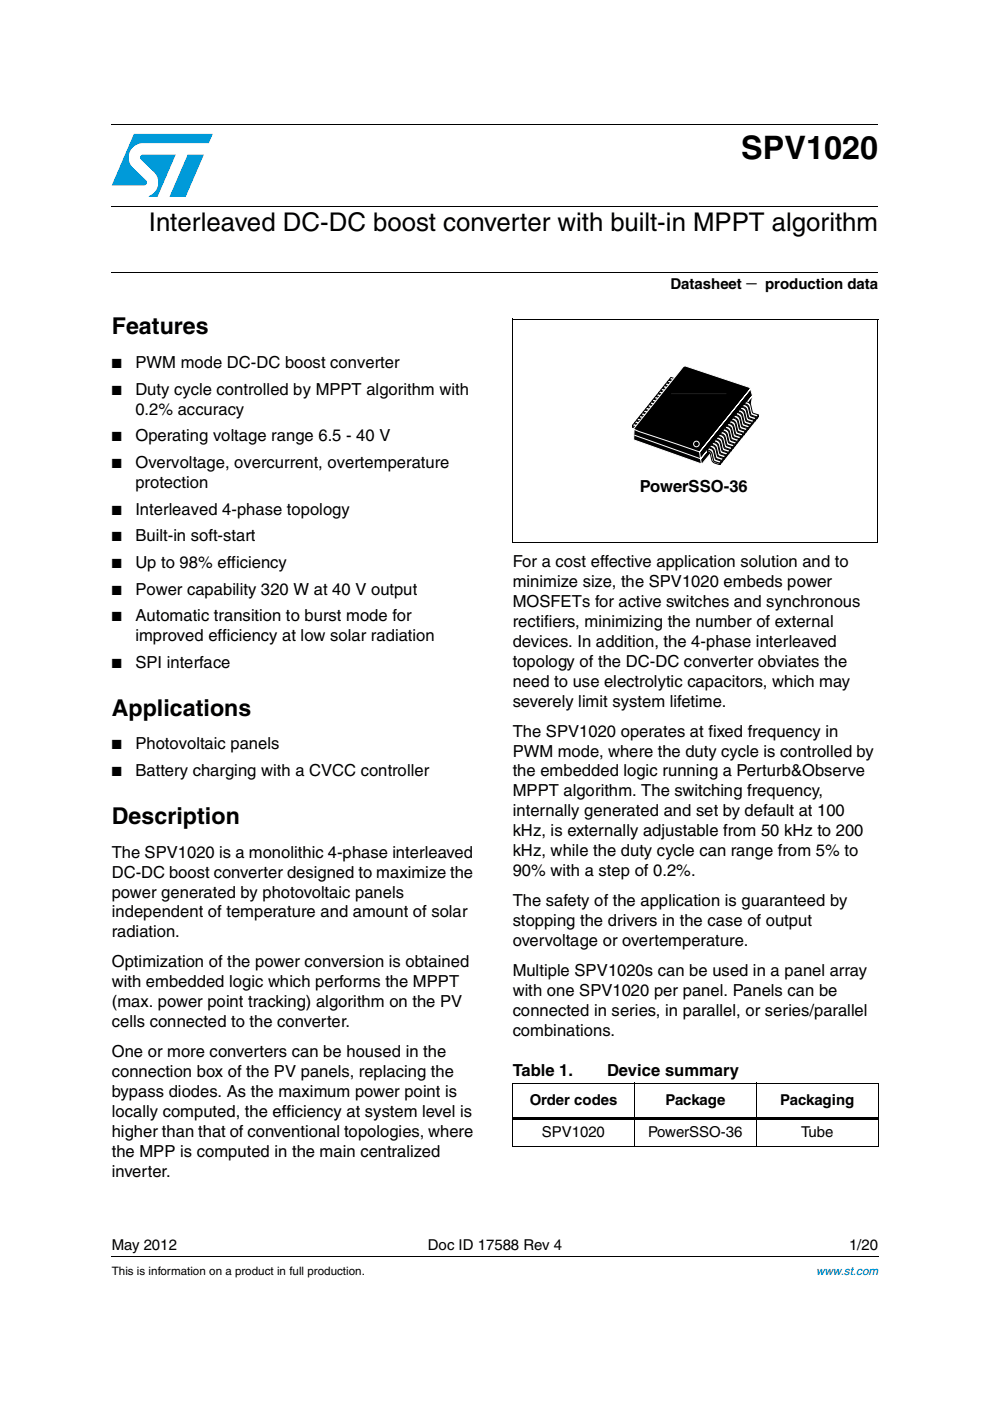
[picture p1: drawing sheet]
<svg xmlns="http://www.w3.org/2000/svg" width="210mm" height="297mm" viewBox="0 0 210 297" stroke-linecap="round" stroke-linejoin="round" font-family="sans-serif">
<defs><g id="words">
<text font-size="6.9" x="157.1" y="33.6">SPV1020</text>
<text font-size="5.5" x="31.6" y="49.1">Interleaved DC-DC boost converter with built-in MPPT algorithm</text>
<g font-size="4.9">
<text x="23.7" y="70.9">Features</text>
<text x="23.7" y="151.7">Applications</text>
<text x="23.7" y="174.6">Description</text>
</g>
<text font-size="4.2" x="158.2" y="61.3">−</text>
<g font-size="3.5">
<text x="28.7" y="78.1">PWM mode DC-DC boost converter</text>
<text x="28.7" y="83.7">Duty cycle controlled by MPPT algorithm with</text>
<text x="28.7" y="88">0.2% accuracy</text>
<text x="28.7" y="93.6">Operating voltage range 6.5 - 40 V</text>
<text x="28.7" y="99.3">Overvoltage, overcurrent, overtemperature</text>
<text x="28.7" y="103.5">protection</text>
<text x="135.6" y="104.3">PowerSSO-36</text>
<text x="28.7" y="109.1">Interleaved 4-phase topology</text>
<text x="28.7" y="114.8">Built-in soft-start</text>
<text x="28.7" y="120.4">Up to 98% efficiency</text>
<text x="108.7" y="120.2">For a cost effective application solution and to</text>
<text x="108.7" y="124.4">minimize size, the SPV1020 embeds power</text>
<text x="28.7" y="126.1">Power capability 320 W at 40 V output</text>
<text x="28.7" y="131.7">Automatic transition to burst mode for</text>
<text x="108.7" y="128.6">MOSFETs for active switches and synchronous</text>
<text x="28.7" y="135.9">improved efficiency at low solar radiation</text>
<text x="108.7" y="132.9">rectifiers, minimizing the number of external</text>
<text x="108.7" y="137.1">devices. In addition, the 4-phase interleaved</text>
<text x="28.7" y="141.6">SPI interface</text>
<text x="108.7" y="141.3">topology of the DC-DC converter obviates the</text>
<text x="108.7" y="145.6">need to use electrolytic capacitors, which may</text>
<text x="108.7" y="149.8">severely limit system lifetime.</text>
<text x="28.7" y="158.9">Photovoltaic panels</text>
<text x="108.7" y="156.2">The SPV1020 operates at fixed frequency in</text>
<text x="108.7" y="160.4">PWM mode, where the duty cycle is controlled by</text>
<text x="28.7" y="164.5">Battery charging with a CVCC controller</text>
<text x="108.7" y="164.6">the embedded logic running a Perturb&amp;Observe</text>
<text x="108.7" y="168.9">MPPT algorithm. The switching frequency,</text>
<text x="108.7" y="173.1">internally generated and set by default at 100</text>
<text x="108.7" y="177.3">kHz, is externally adjustable from 50 kHz to 200</text>
<text x="23.7" y="181.8">The SPV1020 is a monolithic 4-phase interleaved</text>
<text x="108.7" y="181.6">kHz, while the duty cycle can range from 5% to</text>
<text x="108.7" y="185.8">90% with a step of 0.2%.</text>
<text x="23.7" y="186.1">DC-DC boost converter designed to maximize the</text>
<text x="23.7" y="190.3">power generated by photovoltaic panels</text>
<text x="23.7" y="194.5">independent of temperature and amount of solar</text>
<text x="108.7" y="192.1">The safety of the application is guaranteed by</text>
<text x="108.7" y="196.4">stopping the drivers in the case of output</text>
<text x="23.7" y="198.8">radiation.</text>
<text x="108.7" y="200.6">overvoltage or overtemperature.</text>
<text x="23.7" y="205.1">Optimization of the power conversion is obtained</text>
<text x="23.7" y="209.3">with embedded logic which performs the MPPT</text>
<text x="108.7" y="207">Multiple SPV1020s can be used in a panel array</text>
<text x="23.7" y="213.6">(max. power point tracking) algorithm on the PV</text>
<text x="108.7" y="211.2">with one SPV1020 per panel. Panels can be</text>
<text x="108.7" y="215.4">connected in series, in parallel, or series/parallel</text>
<text x="23.7" y="217.8">cells connected to the converter.</text>
<text x="108.7" y="219.7">combinations.</text>
<text x="23.7" y="224.2">One or more converters can be housed in the</text>
<text x="23.7" y="228.4">connection box of the PV panels, replacing the</text>
<text x="23.7" y="232.6">bypass diodes. As the maximum power point is</text>
<text x="108.7" y="228.1">Table 1.</text>
<text x="128.7" y="228.1">Device summary</text>
<text x="23.7" y="236.9">locally computed, the efficiency at system level is</text>
<text x="23.7" y="241.1">higher than that of conventional topologies, where</text>
<text x="23.7" y="245.3">the MPP is computed in the main centralized</text>
<text x="23.7" y="249.6">inverter.</text>
</g>
<g font-size="3.2">
<text x="142.2" y="61.3">Datasheet</text>
<text x="162.3" y="61.3">production data</text>
<text x="112.3" y="234.3">Order codes</text>
<text x="141.1" y="234.3">Package</text>
<text x="165.4" y="234.3">Packaging</text>
<text x="114.9" y="241">SPV1020</text>
<text x="137.4" y="241">PowerSSO-36</text>
<text x="169.9" y="241">Tube</text>
<text x="23.7" y="265">May 2012</text>
<text x="90.7" y="265">Doc ID 17588 Rev 4</text>
<text x="180" y="265">1/20</text>
</g>
<g font-size="2.8">
<text x="23.7" y="78.1">■</text>
<text x="23.7" y="83.7">■</text>
<text x="23.7" y="93.6">■</text>
<text x="23.7" y="99.3">■</text>
<text x="23.7" y="109.1">■</text>
<text x="23.7" y="114.8">■</text>
<text x="23.7" y="120.4">■</text>
<text x="23.7" y="126.1">■</text>
<text x="23.7" y="131.7">■</text>
<text x="23.7" y="141.6">■</text>
<text x="23.7" y="158.9">■</text>
<text x="23.7" y="164.5">■</text>
</g>
<text font-size="2.5" x="23.7" y="270.4">This is information on a product in full production.</text>
<text font-size="2.5" fill="#00f" x="173.1" y="270.4">www.st.com</text>
</g></defs>
<g fill="#009ad9">
<path d="M39.8 32.8h3.4l-3.8 9h-3.5z"/>
<path d="M28.4 28.4h16.7l-.8 1.9h-14a3 3 0 0 0-2.8 2 3 3 0 0 0 .8 3.4l2.7 2.5a.62 .62 0 0 1 .1 .7 .62 .62 0 0 1-.6 .4h-6.8z"/>
<path d="M29.9 33l.4-.2h7l-3.9 9-1.9-.1a3.2 3.2 0 0 0 1.2-5.1l-2.9-2.8-.1-.4z"/>
</g>
<path d="M23.7 26.3h162.5M23.7 43.8h162.5M23.7 57.7h162.5M108.6 229.7h77.7M108.7 229.8v13.2M134.5 229.6v13.6M160.4 229.6v13.6M186.2 229.8v13.2M108.6 243.1h77.7M23.7 266.4h162.6" fill="none" stroke="#000" stroke-width=".21"/>
<path d="M108.6 236.9h77.7v.5h-77.7zM23.6 266.3l.1 .1z" fill="#000"/>
<path d="M134 77.6h26.9v21h-26.9z" fill="#fff"/>
<path d="M136.3 89.5l4.2 1.5-.1 1.8-3.5-1.2-.8-1.5z" fill="#000" stroke="#fff" stroke-width=".21"/>
<path d="M135.5 90.2l.2-.1-.3 .4-.3 .1z" fill="none" stroke="#000" stroke-width=".21"/>
<path d="M135.7 90v.5l-.4 .5 .1-.5z" fill="#fff" stroke="#231f20" stroke-width=".21"/>
<g fill="#fff" stroke="#000" stroke-width=".21">
<path d="M135.4 88.5l1.1 .4 .3-.2-.1 .5-1.3-.3z"/>
<path d="M135 89.1l1 .4 .3-.2-.1 .5-1.2-.4z"/>
<path d="M134.5 89.7l1.1 .3 .3-.1-.1 .5-1.3-.4z"/>
</g>
<path d="M134 90.2l1.2 .4 .4-1.3 .2-.2h.5l-.6 1.6-.2 .2-1.5-.3z" fill="#fff"/>
<path d="M134 90.2l1.2 .4 .4-1.3 .2-.2h.5l-.6 1.6-.2 .2-1.5-.3z" fill="none" stroke="#000" stroke-width=".21"/>
<g fill="#fff" stroke="#231f20" stroke-width=".21">
<path d="M136.3 89.1l.3-.1-.6 .5z"/>
<path d="M136.6 88.9l-.1 .6-.3 .4 .1-.5z"/>
<path d="M137.2 88l.3-.1-.4 .4-.2 .1z"/>
<path d="M137.5 87.9l-.1 .5-.3 .4v-.5z"/>
<path d="M138.1 86.9l.2-.1-.3 .5h-.3z"/>
<path d="M138.4 86.8l-.1 .5-.4 .4 .1-.5z"/>
<path d="M139 85.8l.2-.1-.3 .5h-.3z"/>
<path d="M139.2 85.7v.5l-.4 .4 .1-.5z"/>
<path d="M139.8 84.7l.3-.1-.4 .5h-.2z"/>
<path d="M140.1 84.6l-.1 .5-.3 .4 .1-.5z"/>
<path d="M140.7 83.6h.2l-.5 .5z"/>
<path d="M141 83.5l-.1 .5-.3 .4v-.5z"/>
<path d="M141.6 82.5h.2l-.3 .4-.3 .1z"/>
<path d="M141.9 82.4l-.1 .5-.4 .5 .1-.5z"/>
<path d="M142.4 81.5l.3-.1-.3 .4-.3 .1z"/>
<path d="M142.7 81.3v.5l-.4 .5 .1-.5z"/>
<path d="M143.3 80.4l.3-.1-.4 .4-.2 .1z"/>
<path d="M143.6 80.2l-.1 .6-.3 .4 .1-.5z"/>
</g>
<path d="M134.4 90.9l15.5 5-1.2 2.5-14.4-5.1zM144.9 92.4l4.9 1.7 .1 1.8-5.4-1.8z" fill="#000" stroke="#fff" stroke-width=".21"/>
<path d="M140.5 90.9l4.4 1.4-.3 1.3-4.1-1.4z" fill="#000" stroke="#000" stroke-width=".21"/>
<path d="M134.5 92.3l14 5" fill="none" stroke="#fff" stroke-width=".21"/>
<g fill="#fff" stroke="#000" stroke-width=".21">
<path d="M141.9 80.4l1.1 .4 .3-.1-.1 .5-1.3-.4z"/>
<path d="M141.5 81l1 .4 .3-.2-.1 .5-1.2-.4z"/>
<path d="M141 81.6l1.1 .4 .2-.2v.5l-1.3-.4z"/>
<path d="M140.5 82.2l1.1 .3 .3-.1-.1 .5-1.3-.4z"/>
<path d="M140.1 82.7l1 .4 .3-.1-.1 .5-1.2-.4z"/>
<path d="M139.6 83.3l1.1 .4 .3-.1-.1 .5-1.3-.4z"/>
<path d="M139.1 83.9l1.1 .4 .3-.2-.1 .5-1.3-.4z"/>
<path d="M138.7 84.5l1.1 .3 .2-.1v.5l-1.3-.4z"/>
<path d="M138.2 85.1l1.1 .3 .3-.1-.1 .5-1.3-.4z"/>
<path d="M137.7 85.6l1.1 .4 .3-.1-.1 .5-1.3-.4z"/>
<path d="M137.3 86.2l1 .4 .3-.2v.5l-1.3-.4z"/>
<path d="M136.8 86.8l1.1 .3 .3-.1-.1 .5-1.3-.4z"/>
<path d="M136.4 87.4l1 .3 .3-.1-.1 .5-1.2-.4z"/>
<path d="M135.9 87.9l1.1 .4 .2-.1v.5l-1.3-.4z"/>
<path d="M136.1 89.5l.1-.1-.2 .9-.3 .4z"/>
</g>
<path d="M134.4 89.8l1.1 .4-.4 .4-1.1-.4z" fill="#fff"/>
<path d="M134.4 89.8l1.1 .4-.4 .4-1.1-.4z" fill="none" stroke="#000" stroke-width=".21"/>
<g fill="#fff" stroke="#000" stroke-width=".21">
<path d="M134.8 89.2l1.1 .4-.3 .4-1.1-.3z"/>
<path d="M135.3 88.7l1.1 .3-.4 .4-1-.3z"/>
<path d="M135.8 88.1l1 .3-.3 .5-1.1-.4z"/>
<path d="M136.2 87.5l1.1 .4-.3 .4-1.1-.4z"/>
<path d="M136.7 86.9l1.1 .4-.4 .4-1-.3z"/>
<path d="M137.2 86.4l1 .3-.3 .4-1.1-.3z"/>
<path d="M137.6 85.8l1.1 .3-.3 .5-1.1-.4z"/>
<path d="M138.1 85.2l1.1 .4-.4 .4-1.1-.4z"/>
<path d="M138.5 84.6l1.1 .4-.3 .4-1.1-.3z"/>
<path d="M139 84.1l1.1 .3-.4 .4-1-.3z"/>
<path d="M139.5 83.5l1 .3-.3 .5-1.1-.4z"/>
<path d="M139.9 82.9l1.1 .3-.3 .5-1.1-.4z"/>
<path d="M140.4 82.3l1.1 .4-.4 .4-1-.3z"/>
<path d="M140.9 81.7l1 .4-.3 .4-1.1-.3z"/>
<path d="M141.3 81.2l1.1 .3-.3 .5-1.1-.4z"/>
<path d="M141.8 80.6l1.1 .3-.4 .5-1.1-.4z"/>
<path d="M142.2 80l1.1 .4-.3 .4-1.1-.4z"/>
<path d="M136.1 88.7h.2v.4h-.5l-.2 .2z"/>
</g>
<path d="M144.8 77.8l.2-.2h.4l13.3 4.5 .4 .3-10.8 13.4 10.7-13.2 .1-.3 .4 1.6-.2 1.8-10.6 12.8-.2-1.2 11-13.4-11 13.5-.2-1.6-14-4.8z" fill="#000" stroke="#fff" stroke-width=".21"/>
<path d="M153 97.8v.3l-.4 .4v-.3z" fill="#fff"/>
<path d="M153 97.8v.3l-.4 .4v-.3z" fill="none" stroke="#000" stroke-width=".21"/>
<g fill="#fff" stroke="#000" stroke-width=".21">
<path d="M153.4 97.2v.3l-.3 .5v-.4z"/>
<path d="M153.9 96.6v.3l-.4 .5v-.4z"/>
<path d="M154.3 96l.1 .4-.4 .4v-.3z"/>
<path d="M154.8 95.5v.3l-.3 .4v-.3z"/>
<path d="M155.3 94.9v.3l-.4 .5v-.4z"/>
<path d="M155.7 94.3v.3l-.3 .5v-.4z"/>
<path d="M156.2 93.7v.4l-.3 .4-.1-.3z"/>
<path d="M156.7 93.2v.3l-.4 .4v-.3z"/>
<path d="M157.1 92.6v.3l-.3 .4v-.3z"/>
<path d="M157.6 92v.3l-.4 .5v-.4z"/>
<path d="M158 91.4l.1 .4-.4 .4v-.3z"/>
<path d="M158.5 90.9v.3l-.3 .4v-.3z"/>
<path d="M159 90.3v.3l-.4 .4v-.3z"/>
<path d="M159.4 89.7v.3l-.3 .5v-.4z"/>
<path d="M159.9 89.1v.4l-.3 .4-.1-.3z"/>
<path d="M160.4 88.5v.4l-.4 .4v-.3z"/>
</g>
<path d="M160.8 88v.3l-.3 .4v-.3z" fill="#fff"/>
<path d="M160.8 88v.3l-.3 .4v-.3z" fill="none" stroke="#000" stroke-width=".21"/>
<path d="M150 95.4a1.16 1.16 0 0 1 1 .8l.4 1.6 1.2 .4v.3a1.95 1.95 0 0 1-1.6-.7l-.4-1.8-.6-.3z" fill="#fff"/>
<path d="M150 95.4a1.16 1.16 0 0 1 1 .8l.4 1.6 1.2 .4v.3a1.95 1.95 0 0 1-1.6-.7l-.4-1.8-.6-.3z" fill="none" stroke="#000" stroke-width=".21"/>
<g fill="#fff" stroke="#000" stroke-width=".21">
<path d="M150.4 94.8a1.16 1.16 0 0 1 1 .8l.4 1.6 1.3 .4v.4a1.95 1.95 0 0 1-1.6-.8l-.5-1.7-.6-.4z"/>
<path d="M150.9 94.2a1.16 1.16 0 0 1 1 .8l.4 1.6 1.2 .4v.4a1.95 1.95 0 0 1-1.6-.8l-.4-1.7-.6-.3z"/>
<path d="M151.3 93.6a1.16 1.16 0 0 1 1.1 .9l.4 1.5 1.2 .5v.3a1.95 1.95 0 0 1-1.6-.8l-.4-1.7-.7-.3z"/>
<path d="M151.8 93.1a1.16 1.16 0 0 1 1 .8l.4 1.6 1.3 .4v.3a1.95 1.95 0 0 1-1.7-.8l-.4-1.7-.6-.3z"/>
<path d="M152.3 92.5a1.16 1.16 0 0 1 1 .8l.4 1.6 1.2 .4v.4a1.96 1.96 0 0 1-1.6-.8l-.4-1.7-.6-.4z"/>
<path d="M152.7 91.9a1.16 1.16 0 0 1 1.1 .8l.4 1.6 1.2 .4v.4a1.96 1.96 0 0 1-1.6-.8l-.5-1.7-.6-.3z"/>
<path d="M153.2 91.3a1.16 1.16 0 0 1 1 .9l.4 1.5 1.2 .5 .1 .3a1.96 1.96 0 0 1-1.7-.8l-.4-1.7-.6-.3z"/>
<path d="M153.7 90.8a1.16 1.16 0 0 1 1 .8l.4 1.5 1.2 .5v.3a1.96 1.96 0 0 1-1.6-.8l-.4-1.7-.6-.3z"/>
<path d="M154.1 90.2a1.16 1.16 0 0 1 1 .8l.4 1.6 1.3 .4v.4a1.96 1.96 0 0 1-1.6-.8l-.5-1.7-.6-.4z"/>
<path d="M154.6 89.6a1.16 1.16 0 0 1 1 .8l.4 1.6 1.2 .4v.4a1.97 1.97 0 0 1-1.6-.8l-.4-1.7-.6-.3z"/>
<path d="M155 89a1.16 1.16 0 0 1 1.1 .9l.4 1.5 1.2 .5v.3a1.97 1.97 0 0 1-1.6-.8l-.4-1.7-.7-.3z"/>
<path d="M155.5 88.5a1.16 1.16 0 0 1 1 .8l.4 1.5 1.3 .5v.3a1.97 1.97 0 0 1-1.7-.8l-.4-1.7-.6-.3z"/>
<path d="M156 87.9a1.16 1.16 0 0 1 1 .8l.4 1.6 1.2 .4v.3a1.97 1.97 0 0 1-1.6-.7l-.4-1.7-.6-.4z"/>
<path d="M156.4 87.3a1.16 1.16 0 0 1 1.1 .8l.4 1.6 1.2 .4v.4a1.97 1.97 0 0 1-1.6-.8l-.5-1.7-.6-.4z"/>
<path d="M156.9 86.7a1.16 1.16 0 0 1 1 .9l.4 1.5 1.2 .5 .1 .3a1.97 1.97 0 0 1-1.7-.8l-.4-1.7-.6-.3z"/>
<path d="M157.4 86.1a1.16 1.16 0 0 1 1 .9l.4 1.5 1.2 .5v.3a1.98 1.98 0 0 1-1.6-.8l-.4-1.7-.6-.3z"/>
<path d="M157.8 85.6a1.15 1.15 0 0 1 1 .8l.4 1.6 1.3 .4v.3a1.98 1.98 0 0 1-1.6-.7l-.5-1.7-.6-.4z"/>
<path d="M150.3 94.9a1.16 1.16 0 0 1 1 .9l.4 1.5 1.3 .5-.4 .4-1.2-.4-.4-1.6a1.16 1.16 0 0 0-1-.8z"/>
<path d="M150.8 94.4a1.16 1.16 0 0 1 1 .8l.4 1.5 1.2 .5-.3 .4-1.2-.4-.4-1.6a1.16 1.16 0 0 0-1.1-.8z"/>
<path d="M151.2 93.8a1.16 1.16 0 0 1 1.1 .8l.4 1.6 1.2 .4-.4 .4-1.2-.4-.4-1.6a1.16 1.16 0 0 0-1-.8z"/>
<path d="M151.7 93.2a1.16 1.16 0 0 1 1 .8l.4 1.6 1.2 .4-.3 .5-1.2-.5-.4-1.5a1.16 1.16 0 0 0-1.1-.9z"/>
<path d="M152.1 92.6a1.16 1.16 0 0 1 1.1 .9l.4 1.5 1.2 .5-.3 .4-1.3-.4-.4-1.6a1.16 1.16 0 0 0-1-.8z"/>
<path d="M152.6 92.1a1.16 1.16 0 0 1 1 .8l.4 1.5 1.3 .5-.4 .4-1.2-.4-.4-1.6a1.16 1.16 0 0 0-1-.8z"/>
<path d="M153.1 91.5a1.16 1.16 0 0 1 1 .8l.4 1.6 1.2 .4-.3 .4-1.2-.4-.4-1.6a1.16 1.16 0 0 0-1.1-.8z"/>
<path d="M153.5 90.9a1.16 1.16 0 0 1 1.1 .8l.4 1.6 1.2 .4-.4 .5-1.2-.5-.4-1.5a1.16 1.16 0 0 0-1-.9z"/>
<path d="M154 90.3a1.16 1.16 0 0 1 1 .9l.4 1.5 1.3 .5-.4 .4-1.2-.5-.4-1.5a1.16 1.16 0 0 0-1-.8z"/>
<path d="M154.5 89.7a1.16 1.16 0 0 1 1 .9l.4 1.5 1.2 .5-.3 .4-1.3-.4-.4-1.6a1.16 1.16 0 0 0-1-.8z"/>
<path d="M154.9 89.2a1.15 1.15 0 0 1 1.1 .8l.4 1.6 1.2 .4-.4 .4-1.2-.4-.4-1.6a1.16 1.16 0 0 0-1-.8z"/>
<path d="M155.4 88.6a1.15 1.15 0 0 1 1 .8l.4 1.6 1.2 .4-.3 .5-1.2-.5-.4-1.5a1.16 1.16 0 0 0-1.1-.9z"/>
<path d="M155.8 88a1.15 1.15 0 0 1 1.1 .8l.4 1.6 1.2 .5-.3 .4-1.3-.5-.4-1.5a1.16 1.16 0 0 0-1-.8z"/>
<path d="M156.3 87.4a1.15 1.15 0 0 1 1 .9l.4 1.5 1.3 .5-.4 .4-1.2-.4-.4-1.6a1.16 1.16 0 0 0-1-.8z"/>
<path d="M156.8 86.9a1.15 1.15 0 0 1 1 .8l.4 1.6 1.2 .4-.3 .4-1.2-.4-.4-1.6a1.16 1.16 0 0 0-1.1-.8z"/>
<path d="M157.2 86.3a1.15 1.15 0 0 1 1.1 .8l.4 1.6 1.2 .4-.4 .5-1.2-.5-.4-1.5a1.16 1.16 0 0 0-1-.9z"/>
<path d="M157.7 85.7a1.15 1.15 0 0 1 1 .8l.4 1.6 1.3 .4-.4 .5-1.2-.5-.4-1.5a1.16 1.16 0 0 0-1-.9z"/>
</g>
<path d="M158.2 85.1a1.15 1.15 0 0 1 1 .9l.4 1.5 1.2 .5-.3 .4-1.3-.4-.4-1.6a1.15 1.15 0 0 0-1-.8z" fill="#fff"/>
<path d="M108.8 67.7h77.4M108.8 67.6v47.3M186.1 67.7v47.3M158.2 85.1a1.15 1.15 0 0 1 1 .9l.4 1.5 1.2 .5-.3 .4-1.3-.4-.4-1.6a1.15 1.15 0 0 0-1-.8zM108.7 114.9h77.4" fill="none" stroke="#000" stroke-width=".21"/>
<circle cx="147.7" cy="94.1" r=".6" fill="#000" stroke="#fff" stroke-width=".21"/>
<path d="M145.6 80.8l9.1 3.2-7 8.6-9-3.1z" fill="#000" stroke="#000" stroke-width=".21" stroke-dasharray=".8" stroke-linecap="butt"/>
<path d="M142.3 83.5h11.7" fill="none" stroke="#231f20" stroke-width=".21"/>
<use href="#words"/>
</svg>
